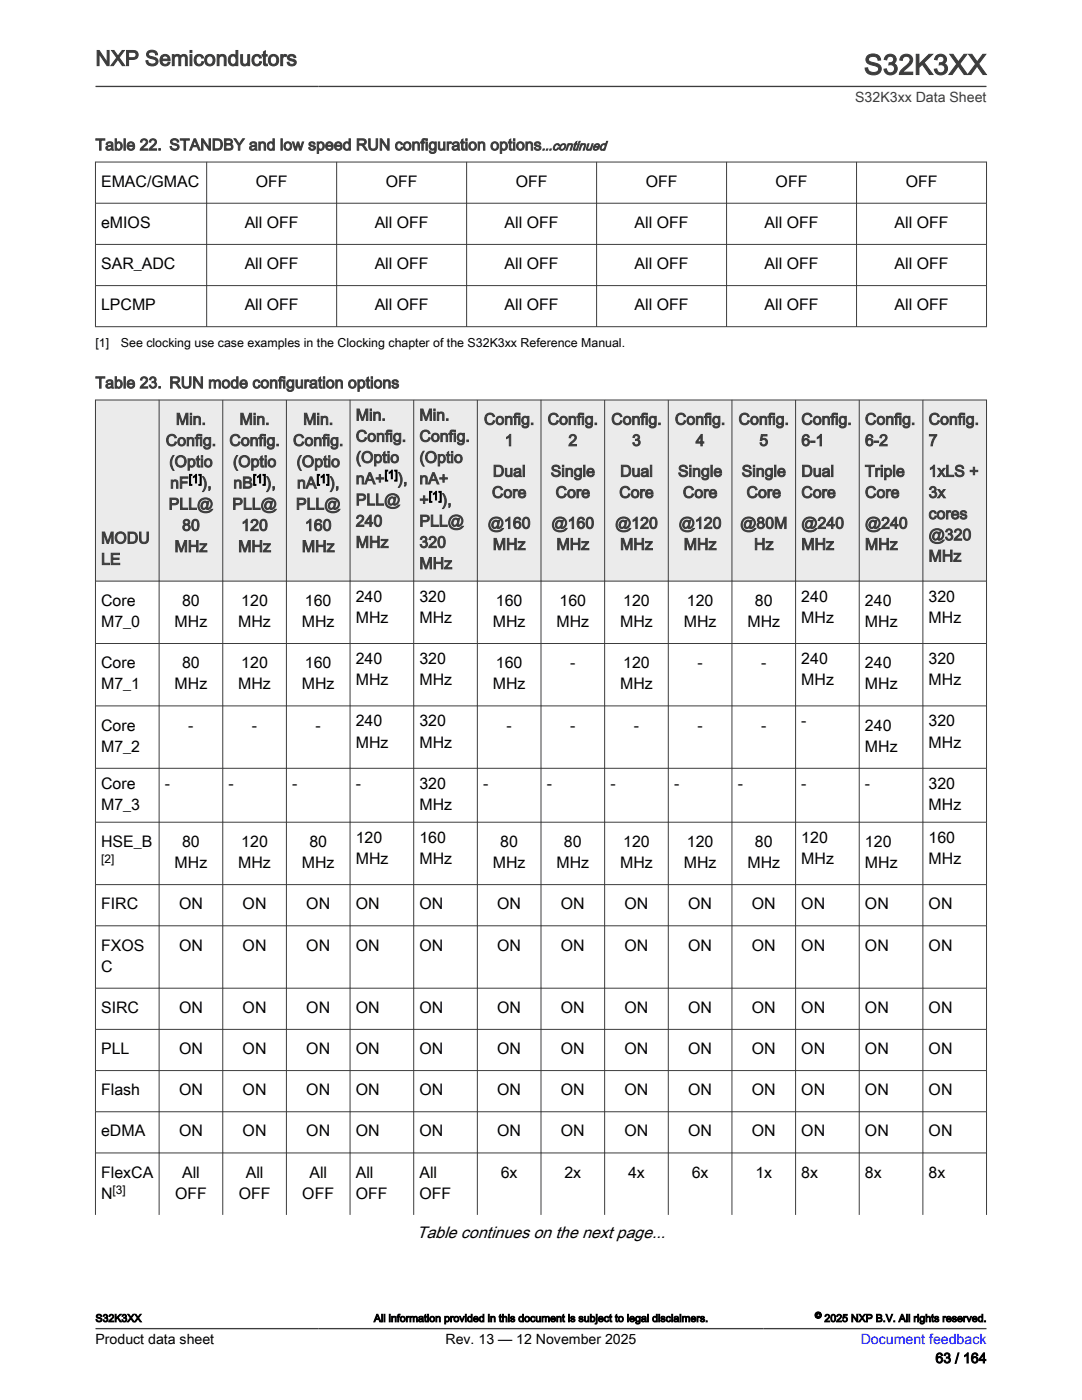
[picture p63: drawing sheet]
<svg xmlns="http://www.w3.org/2000/svg" width="216mm" height="279mm" viewBox="0 0 216 279" stroke-linecap="round" stroke-linejoin="round" font-family="sans-serif">
<defs><g id="words">
<text font-size="5.6" fill="#3c3c3c" x="172.4" y="14.9">S32K3XX</text>
<text font-size="4.2" fill="#3c3c3c" x="19" y="13.1">NXP Semiconductors</text>
<text font-size="3.3" x="83.2" y="247.2">Table continues on the next page...</text>
<g font-size="3.2" fill="#3c3c3c">
<text x="19" y="30">Table 22. STANDBY and low speed RUN configuration options</text>
<text x="19" y="77.5">Table 23. RUN mode configuration options</text>
<text x="71" y="83.9">Min.</text>
<text x="83.7" y="83.9">Min.</text>
<text x="33.1" y="89">Config.</text>
<text x="35.1" y="84.7">Min.</text>
<text x="45.8" y="89">Config.</text>
<text x="47.8" y="84.7">Min.</text>
<text x="58.5" y="89">Config.</text>
<text x="60.5" y="84.7">Min.</text>
<text x="71" y="88.1">Config.</text>
<text x="83.7" y="88.1">Config.</text>
<text x="96.6" y="84.7">Config.</text>
<text x="100.7" y="89">1</text>
<text x="109.3" y="84.7">Config.</text>
<text x="113.4" y="89">2</text>
<text x="122" y="84.7">Config.</text>
<text x="126.1" y="89">3</text>
<text x="134.7" y="84.7">Config.</text>
<text x="138.8" y="89">4</text>
<text x="147.4" y="84.7">Config.</text>
<text x="151.5" y="89">5</text>
<text x="159.9" y="84.7">Config.</text>
<text x="159.9" y="89">6-1</text>
<text x="172.6" y="84.7">Config.</text>
<text x="172.6" y="89">6-2</text>
<text x="185.3" y="84.7">Config.</text>
<text x="185.3" y="89">7</text>
<text x="33.8" y="93.2">(Optio</text>
<text x="46.5" y="93.2">(Optio</text>
<text x="59.2" y="93.2">(Optio</text>
<text x="71" y="92.4">(Optio</text>
<text x="83.7" y="92.4">(Optio</text>
<text x="98.3" y="95.1">Dual</text>
<text x="109.9" y="95.1">Single</text>
<text x="123.7" y="95.1">Dual</text>
<text x="135.3" y="95.1">Single</text>
<text x="148" y="95.1">Single</text>
<text x="159.9" y="95.1">Dual</text>
<text x="172.6" y="95.1">Triple</text>
<text x="185.3" y="95.1">1xLS +</text>
<text x="33.7" y="101.7">PLL@</text>
<text x="34" y="97.4">nF</text>
<text x="40.3" y="97.4">),</text>
<text x="46.4" y="101.7">PLL@</text>
<text x="46.6" y="97.4">nB</text>
<text x="53.1" y="97.4">),</text>
<text x="59.1" y="101.7">PLL@</text>
<text x="59.3" y="97.4">nA</text>
<text x="65.8" y="97.4">),</text>
<text x="71" y="96.6">nA+</text>
<text x="71" y="100.8">PLL@</text>
<text x="79.4" y="96.6">),</text>
<text x="83.7" y="96.6">nA+</text>
<text x="83.7" y="100.8">+</text>
<text x="88.2" y="100.8">),</text>
<text x="98.2" y="99.3">Core</text>
<text x="110.9" y="99.3">Core</text>
<text x="123.6" y="99.3">Core</text>
<text x="136.3" y="99.3">Core</text>
<text x="149" y="99.3">Core</text>
<text x="159.9" y="99.3">Core</text>
<text x="172.6" y="99.3">Core</text>
<text x="185.3" y="99.3">3x</text>
<text x="36.3" y="105.9">80</text>
<text x="48.2" y="105.9">120</text>
<text x="60.9" y="105.9">160</text>
<text x="71" y="105.1">240</text>
<text x="83.7" y="105.1">PLL@</text>
<text x="97.3" y="105.5">@160</text>
<text x="110" y="105.5">@160</text>
<text x="122.7" y="105.5">@120</text>
<text x="135.4" y="105.5">@120</text>
<text x="147.7" y="105.5">@80M</text>
<text x="159.9" y="105.5">@240</text>
<text x="172.6" y="105.5">@240</text>
<text x="185.3" y="103.6">cores</text>
<text x="185.3" y="107.8">@320</text>
<text x="20.2" y="108.5">MODU</text>
<text x="20.2" y="112.7">LE</text>
<text x="34.8" y="110.1">MHz</text>
<text x="47.5" y="110.1">MHz</text>
<text x="60.2" y="110.1">MHz</text>
<text x="71" y="109.3">MHz</text>
<text x="83.7" y="109.3">320</text>
<text x="83.7" y="113.5">MHz</text>
<text x="98.3" y="109.7">MHz</text>
<text x="111" y="109.7">MHz</text>
<text x="123.7" y="109.7">MHz</text>
<text x="136.4" y="109.7">MHz</text>
<text x="150.5" y="109.7">Hz</text>
<text x="159.9" y="109.7">MHz</text>
<text x="172.6" y="109.7">MHz</text>
<text x="185.3" y="112">MHz</text>
</g>
<g font-size="3.2">
<text x="20.2" y="37.3">EMAC/GMAC</text>
<text x="51" y="37.3">OFF</text>
<text x="77" y="37.3">OFF</text>
<text x="102.9" y="37.3">OFF</text>
<text x="128.8" y="37.3">OFF</text>
<text x="154.8" y="37.3">OFF</text>
<text x="180.7" y="37.3">OFF</text>
<text x="20.2" y="45.5">eMIOS</text>
<text x="48.8" y="45.5">All OFF</text>
<text x="74.8" y="45.5">All OFF</text>
<text x="100.7" y="45.5">All OFF</text>
<text x="126.6" y="45.5">All OFF</text>
<text x="152.6" y="45.5">All OFF</text>
<text x="178.5" y="45.5">All OFF</text>
<text x="20.2" y="53.7">SAR_ADC</text>
<text x="48.8" y="53.7">All OFF</text>
<text x="74.8" y="53.7">All OFF</text>
<text x="100.7" y="53.7">All OFF</text>
<text x="126.6" y="53.7">All OFF</text>
<text x="152.6" y="53.7">All OFF</text>
<text x="178.5" y="53.7">All OFF</text>
<text x="20.2" y="61.9">LPCMP</text>
<text x="48.8" y="61.9">All OFF</text>
<text x="74.8" y="61.9">All OFF</text>
<text x="100.7" y="61.9">All OFF</text>
<text x="126.6" y="61.9">All OFF</text>
<text x="152.6" y="61.9">All OFF</text>
<text x="178.5" y="61.9">All OFF</text>
<text x="20.2" y="120.9">Core</text>
<text x="20.2" y="125.1">M7_0</text>
<text x="34.8" y="125.1">MHz</text>
<text x="36.3" y="120.9">80</text>
<text x="47.5" y="125.1">MHz</text>
<text x="48.2" y="120.9">120</text>
<text x="60.2" y="125.1">MHz</text>
<text x="60.9" y="120.9">160</text>
<text x="71" y="120.1">240</text>
<text x="71" y="124.3">MHz</text>
<text x="83.7" y="120.1">320</text>
<text x="83.7" y="124.3">MHz</text>
<text x="98.3" y="125.1">MHz</text>
<text x="99" y="120.9">160</text>
<text x="111" y="125.1">MHz</text>
<text x="111.7" y="120.9">160</text>
<text x="123.7" y="125.1">MHz</text>
<text x="124.4" y="120.9">120</text>
<text x="136.4" y="125.1">MHz</text>
<text x="137.1" y="120.9">120</text>
<text x="149.1" y="125.1">MHz</text>
<text x="150.6" y="120.9">80</text>
<text x="159.9" y="120.1">240</text>
<text x="159.9" y="124.3">MHz</text>
<text x="172.6" y="120.9">240</text>
<text x="172.6" y="125.1">MHz</text>
<text x="185.3" y="120.1">320</text>
<text x="185.3" y="124.3">MHz</text>
<text x="20.2" y="133.4">Core</text>
<text x="20.2" y="137.6">M7_1</text>
<text x="34.8" y="137.6">MHz</text>
<text x="36.3" y="133.4">80</text>
<text x="47.5" y="137.6">MHz</text>
<text x="48.2" y="133.4">120</text>
<text x="60.2" y="137.6">MHz</text>
<text x="60.9" y="133.4">160</text>
<text x="71" y="132.5">240</text>
<text x="71" y="136.7">MHz</text>
<text x="83.7" y="132.5">320</text>
<text x="83.7" y="136.7">MHz</text>
<text x="98.3" y="137.6">MHz</text>
<text x="99" y="133.4">160</text>
<text x="113.8" y="133.4">-</text>
<text x="123.7" y="137.6">MHz</text>
<text x="124.4" y="133.4">120</text>
<text x="139.2" y="133.4">-</text>
<text x="151.9" y="133.4">-</text>
<text x="159.9" y="132.5">240</text>
<text x="159.9" y="136.7">MHz</text>
<text x="172.6" y="133.4">240</text>
<text x="172.6" y="137.6">MHz</text>
<text x="185.3" y="132.5">320</text>
<text x="185.3" y="136.7">MHz</text>
<text x="20.2" y="145.8">Core</text>
<text x="37.6" y="145.8">-</text>
<text x="50.3" y="145.8">-</text>
<text x="63" y="145.8">-</text>
<text x="71" y="145">240</text>
<text x="71" y="149.2">MHz</text>
<text x="83.7" y="145">320</text>
<text x="83.7" y="149.2">MHz</text>
<text x="101.1" y="145.8">-</text>
<text x="113.8" y="145.8">-</text>
<text x="126.5" y="145.8">-</text>
<text x="139.2" y="145.8">-</text>
<text x="151.9" y="145.8">-</text>
<text x="159.9" y="145">-</text>
<text x="172.6" y="145.8">240</text>
<text x="185.3" y="145">320</text>
<text x="185.3" y="149.2">MHz</text>
<text x="20.2" y="150">M7_2</text>
<text x="172.6" y="150">MHz</text>
<text x="20.2" y="157.4">Core</text>
<text x="20.2" y="161.6">M7_3</text>
<text x="32.9" y="157.4">-</text>
<text x="45.6" y="157.4">-</text>
<text x="58.3" y="157.4">-</text>
<text x="71" y="157.4">-</text>
<text x="83.7" y="157.4">320</text>
<text x="83.7" y="161.6">MHz</text>
<text x="96.4" y="157.4">-</text>
<text x="109.1" y="157.4">-</text>
<text x="121.8" y="157.4">-</text>
<text x="134.5" y="157.4">-</text>
<text x="147.2" y="157.4">-</text>
<text x="159.9" y="157.4">-</text>
<text x="172.6" y="157.4">-</text>
<text x="185.3" y="157.4">320</text>
<text x="185.3" y="161.6">MHz</text>
<text x="20.2" y="169">HSE_B</text>
<text x="34.8" y="173.3">MHz</text>
<text x="36.3" y="169">80</text>
<text x="47.5" y="173.3">MHz</text>
<text x="48.2" y="169">120</text>
<text x="60.2" y="173.3">MHz</text>
<text x="61.7" y="169">80</text>
<text x="71" y="168.2">120</text>
<text x="71" y="172.4">MHz</text>
<text x="83.7" y="168.2">160</text>
<text x="83.7" y="172.4">MHz</text>
<text x="98.3" y="173.3">MHz</text>
<text x="99.8" y="169">80</text>
<text x="111" y="173.3">MHz</text>
<text x="112.5" y="169">80</text>
<text x="123.7" y="173.3">MHz</text>
<text x="124.4" y="169">120</text>
<text x="136.4" y="173.3">MHz</text>
<text x="137.1" y="169">120</text>
<text x="149.1" y="173.3">MHz</text>
<text x="150.6" y="169">80</text>
<text x="159.9" y="168.2">120</text>
<text x="159.9" y="172.4">MHz</text>
<text x="172.6" y="169">120</text>
<text x="172.6" y="173.3">MHz</text>
<text x="185.3" y="168.2">160</text>
<text x="185.3" y="172.4">MHz</text>
<text x="20.2" y="181.5">FIRC</text>
<text x="35.7" y="181.5">ON</text>
<text x="48.4" y="181.5">ON</text>
<text x="61.1" y="181.5">ON</text>
<text x="71" y="181.5">ON</text>
<text x="83.7" y="181.5">ON</text>
<text x="99.2" y="181.5">ON</text>
<text x="111.9" y="181.5">ON</text>
<text x="124.6" y="181.5">ON</text>
<text x="137.3" y="181.5">ON</text>
<text x="150" y="181.5">ON</text>
<text x="159.9" y="181.5">ON</text>
<text x="172.6" y="181.5">ON</text>
<text x="185.3" y="181.5">ON</text>
<text x="20.2" y="189.7">FXOS</text>
<text x="35.7" y="189.7">ON</text>
<text x="48.4" y="189.7">ON</text>
<text x="61.1" y="189.7">ON</text>
<text x="71" y="189.7">ON</text>
<text x="83.7" y="189.7">ON</text>
<text x="99.2" y="189.7">ON</text>
<text x="111.9" y="189.7">ON</text>
<text x="124.6" y="189.7">ON</text>
<text x="137.3" y="189.7">ON</text>
<text x="150" y="189.7">ON</text>
<text x="159.9" y="189.7">ON</text>
<text x="172.6" y="189.7">ON</text>
<text x="185.3" y="189.7">ON</text>
<text x="20.2" y="193.9">C</text>
<text x="20.2" y="202.1">SIRC</text>
<text x="35.7" y="202.1">ON</text>
<text x="48.4" y="202.1">ON</text>
<text x="61.1" y="202.1">ON</text>
<text x="71" y="202.1">ON</text>
<text x="83.7" y="202.1">ON</text>
<text x="99.2" y="202.1">ON</text>
<text x="111.9" y="202.1">ON</text>
<text x="124.6" y="202.1">ON</text>
<text x="137.3" y="202.1">ON</text>
<text x="150" y="202.1">ON</text>
<text x="159.9" y="202.1">ON</text>
<text x="172.6" y="202.1">ON</text>
<text x="185.3" y="202.1">ON</text>
<text x="20.2" y="210.4">PLL</text>
<text x="35.7" y="210.4">ON</text>
<text x="48.4" y="210.4">ON</text>
<text x="61.1" y="210.4">ON</text>
<text x="71" y="210.4">ON</text>
<text x="83.7" y="210.4">ON</text>
<text x="99.2" y="210.4">ON</text>
<text x="111.9" y="210.4">ON</text>
<text x="124.6" y="210.4">ON</text>
<text x="137.3" y="210.4">ON</text>
<text x="150" y="210.4">ON</text>
<text x="159.9" y="210.4">ON</text>
<text x="172.6" y="210.4">ON</text>
<text x="185.3" y="210.4">ON</text>
<text x="20.2" y="218.6">Flash</text>
<text x="35.7" y="218.6">ON</text>
<text x="48.4" y="218.6">ON</text>
<text x="61.1" y="218.6">ON</text>
<text x="71" y="218.6">ON</text>
<text x="83.7" y="218.6">ON</text>
<text x="99.2" y="218.6">ON</text>
<text x="111.9" y="218.6">ON</text>
<text x="124.6" y="218.6">ON</text>
<text x="137.3" y="218.6">ON</text>
<text x="150" y="218.6">ON</text>
<text x="159.9" y="218.6">ON</text>
<text x="172.6" y="218.6">ON</text>
<text x="185.3" y="218.6">ON</text>
<text x="20.2" y="226.8">eDMA</text>
<text x="35.7" y="226.8">ON</text>
<text x="48.4" y="226.8">ON</text>
<text x="61.1" y="226.8">ON</text>
<text x="71" y="226.8">ON</text>
<text x="83.7" y="226.8">ON</text>
<text x="99.2" y="226.8">ON</text>
<text x="111.9" y="226.8">ON</text>
<text x="124.6" y="226.8">ON</text>
<text x="137.3" y="226.8">ON</text>
<text x="150" y="226.8">ON</text>
<text x="159.9" y="226.8">ON</text>
<text x="172.6" y="226.8">ON</text>
<text x="185.3" y="226.8">ON</text>
<text x="20.2" y="235">FlexCA</text>
<text x="20.2" y="239.3">N</text>
<text x="34.9" y="239.3">OFF</text>
<text x="36.3" y="235">All</text>
<text x="47.6" y="239.3">OFF</text>
<text x="49" y="235">All</text>
<text x="60.3" y="239.3">OFF</text>
<text x="61.7" y="235">All</text>
<text x="71" y="235">All</text>
<text x="71" y="239.3">OFF</text>
<text x="83.7" y="235">All</text>
<text x="83.7" y="239.3">OFF</text>
<text x="99.9" y="235">6x</text>
<text x="112.6" y="235">2x</text>
<text x="125.3" y="235">4x</text>
<text x="138" y="235">6x</text>
<text x="150.7" y="235">1x</text>
<text x="159.9" y="235">8x</text>
<text x="172.6" y="235">8x</text>
<text x="185.3" y="235">8x</text>
</g>
<text font-size="2.8" fill="#3c3c3c" x="170.6" y="20.4">S32K3xx Data Sheet</text>
<g font-size="2.8">
<text x="19.1" y="268.1">Product data sheet</text>
<text x="88.9" y="268.1">Rev. 13 — 12 November 2025</text>
<text x="186.7" y="272">63 / 164</text>
</g>
<text font-size="2.8" fill="#00f" x="171.7" y="268.1">Document feedback</text>
<text font-size="2.6" fill="#3c3c3c" x="108.1" y="30">...continued</text>
<g font-size="2.5">
<text x="19" y="69.2">[1]</text>
<text x="24.1" y="69.2">See clocking use case examples in the Clocking chapter of the S32K3xx Reference Manual.</text>
</g>
<g font-size="2.4">
<text x="76.7" y="95.5">[1]</text>
<text x="37.7" y="96.4">[1]</text>
<text x="50.4" y="96.4">[1]</text>
<text x="63.1" y="96.4">[1]</text>
<text x="85.5" y="99.8">[1]</text>
<text x="20.2" y="172.2">[2]</text>
<text x="22.5" y="238.2">[3]</text>
</g>
<g font-size="2.1">
<text x="19" y="263.8">S32K3XX</text>
<text x="74.6" y="263.8">All information provided in this document is subject to legal disclaimers.</text>
<text x="164.5" y="263.8">2025 NXP B.V. All rights reserved.</text>
</g>
<text font-size="1.8" x="162.6" y="263.1">©</text>
</g></defs>
<g fill="none" stroke="#3c3c3c" stroke-width=".2">
<path d="M19 32.3h177.9M19 32.3v33M41.2 32.3v33M67.2 32.3v33M93.1 32.3v33M119 32.3v33M145 32.3v33M170.9 32.3v33M196.8 32.3v33M19 40.6h177.9M19 48.8h177.9M19 57h177.9"/>
<path d="M19 65.2h177.9"/>
</g>
<path d="M19 79.8h177.8v36.2h-177.8z" fill-rule="evenodd" fill="#ebebeb"/>
<g fill="none" stroke="#3c3c3c" stroke-width=".2">
<path d="M19 79.8h177.9M19 79.8v162.7M31.7 79.8v162.7M44.4 79.8v162.7M57.1 79.8v162.7M69.8 79.8v162.7M82.5 79.8v162.7M95.2 79.8v162.7M107.9 79.8v162.7M120.6 79.8v162.7M133.3 79.8v162.7M146 79.8v162.7"/>
<path d="M158.8 79.8v162.7M171.4 79.8v162.7M184.1 79.8v162.7M196.8 79.8v162.7M19 116h177.9M19 128.4h177.9M19 140.9h177.9M19 153.3h177.9M19 164.1h177.9M19 176.5h177.9M19 184.8h177.9M19 197.2h177.9"/>
<path d="M19 205.4h177.9M19 213.7h177.9M19 221.9h177.9M19 230.1h177.9"/>
</g>
<path d="M19 17.3h177.8M19 265.2h177.8" fill="none" stroke="#3c3c3c" stroke-width=".26"/>
<use href="#words"/>
</svg>
